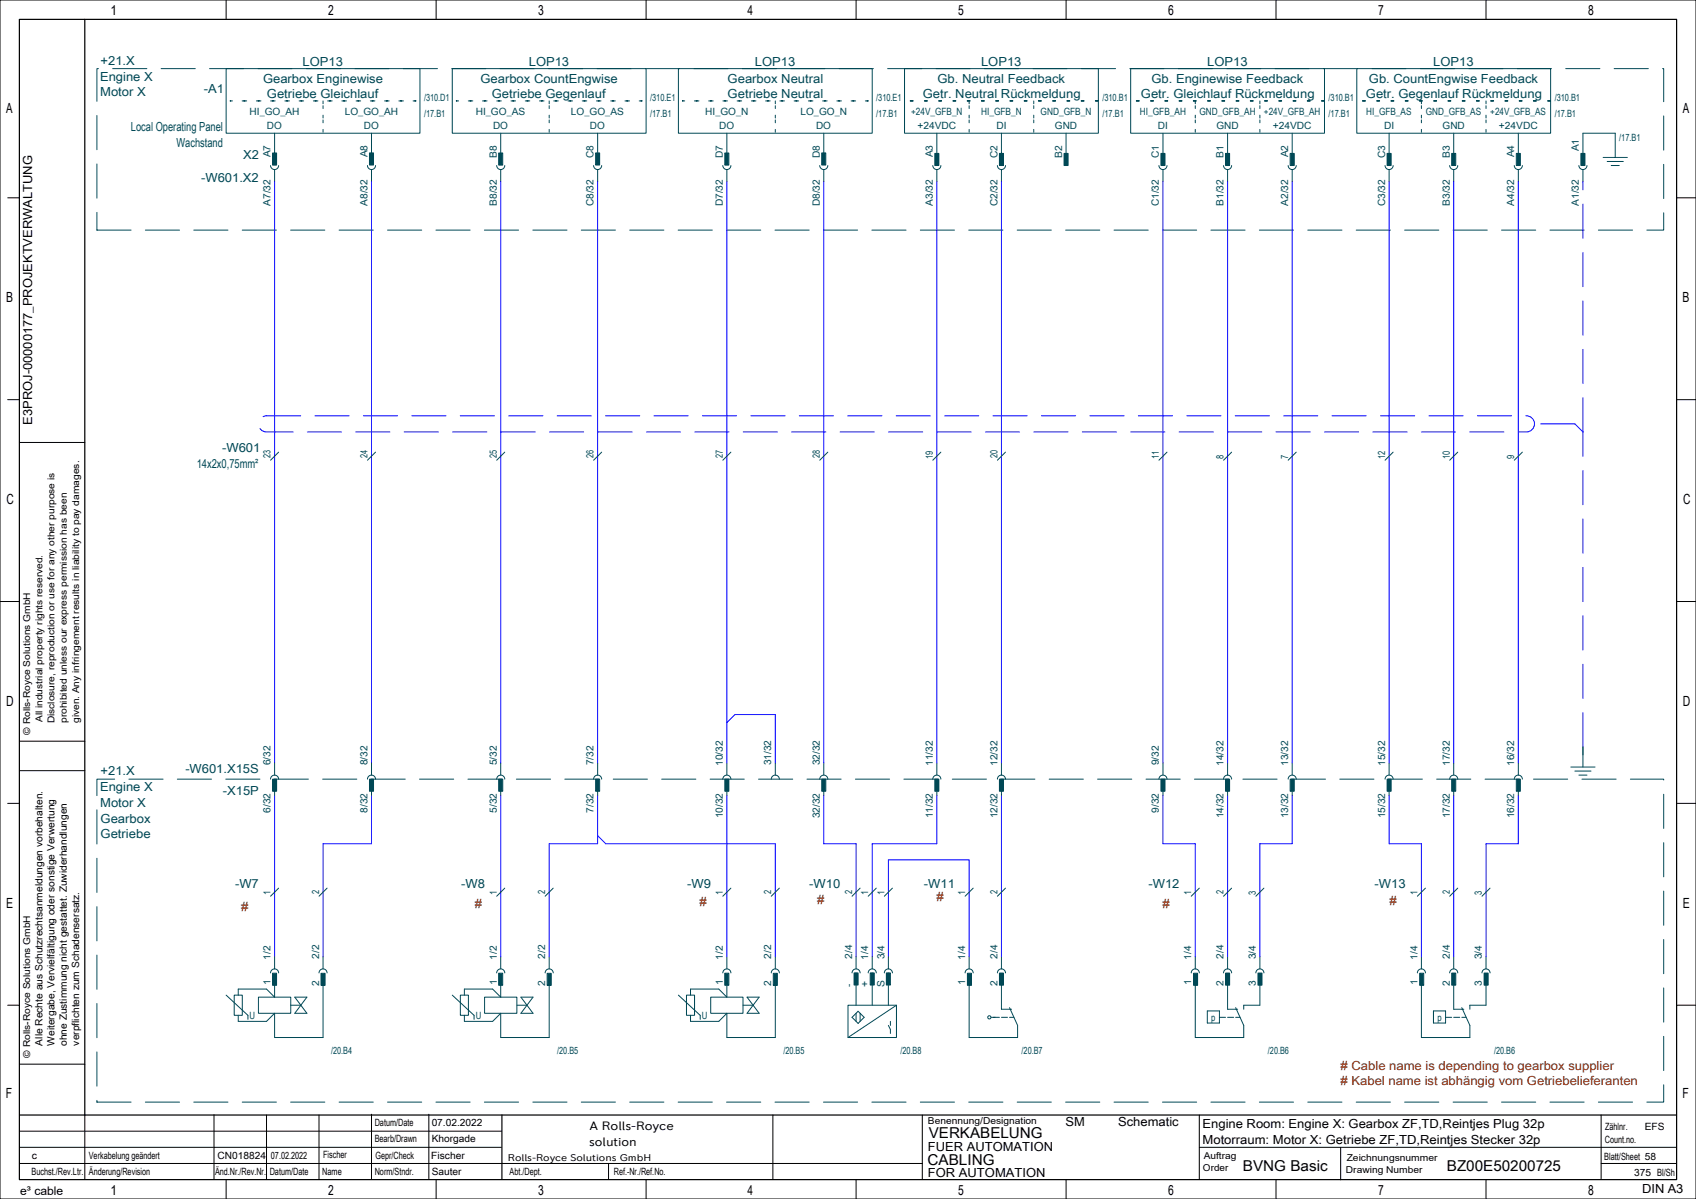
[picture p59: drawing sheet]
<svg xmlns="http://www.w3.org/2000/svg" width="420mm" height="297mm" viewBox="0 0 420 297" stroke-linecap="round" stroke-linejoin="round" font-family="sans-serif">
<defs><g id="words">
<g font-size="3.7">
<text x="230" y="282">VERKABELUNG</text>
<text x="229.7" y="288.5">CABLING</text>
<text x="307.8" y="290">BVNG Basic</text>
<text x="358.3" y="290">BZ00E50200725</text>
</g>
<g font-size="3.5">
<text x="27.3" y="3.8">1</text>
<text x="81.3" y="3.8">2</text>
<text x="133.3" y="3.8">3</text>
<text x="185.1" y="3.8">4</text>
<text x="237.3" y="3.8">5</text>
<text x="289.3" y="3.8">6</text>
<text x="341.3" y="3.8">7</text>
<text x="393.3" y="3.8">8</text>
<text x="1.5" y="28.1">A</text>
<text x="416.7" y="28.1">A</text>
<text x="1.5" y="74.9">B</text>
<text x="416.7" y="74.9">B</text>
<text x="1.6" y="124.9">C</text>
<text x="416.8" y="124.9">C</text>
<text x="1.5" y="174.9">D</text>
<text x="416.7" y="174.9">D</text>
<text x="1.5" y="224.9">E</text>
<text x="416.7" y="224.9">E</text>
<text x="1.5" y="271.9">F</text>
<text x="416.7" y="271.9">F</text>
<text x="27.3" y="296">1</text>
<text x="81.3" y="296">2</text>
<text x="133.3" y="296">3</text>
<text x="185.1" y="296">4</text>
<text x="237.3" y="296">5</text>
<text x="289.3" y="296">6</text>
<text x="341.3" y="296">7</text>
<text x="393.3" y="296">8</text>
</g>
<g font-size="3.1" fill="#004855">
<text x="24.9" y="16">+21.X</text>
<text x="75" y="16.2">LOP13</text>
<text x="131" y="16.2">LOP13</text>
<text x="187" y="16.2">LOP13</text>
<text x="242.9" y="16.2">LOP13</text>
<text x="298.9" y="16.2">LOP13</text>
<text x="355" y="16.2">LOP13</text>
<text x="24.8" y="20">Engine X</text>
<text x="24.8" y="23.9">Motor X</text>
<text x="50.5" y="23">-A1</text>
<text x="65.1" y="20.5">Gearbox Enginewise</text>
<text x="119" y="20.5">Gearbox CountEngwise</text>
<text x="180.2" y="20.5">Gearbox Neutral</text>
<text x="232.1" y="20.5">Gb. Neutral Feedback</text>
<text x="285.1" y="20.5">Gb. Enginewise Feedback</text>
<text x="339" y="20.5">Gb. CountEngwise Feedback</text>
<text x="66.1" y="24.4">Getriebe Gleichlauf</text>
<text x="121.8" y="24.4">Getriebe Gegenlauf</text>
<text x="180.2" y="24.4">Getriebe Neutral</text>
<text x="228.5" y="24.4">Getr. Neutral Rückmeldung</text>
<text x="282.5" y="24.4">Getr. Gleichlauf Rückmeldung</text>
<text x="338.3" y="24.4">Getr. Gegenlauf Rückmeldung</text>
<text x="32.4" y="32.5">Local Operating Panel</text>
<text x="43.7" y="36.4">Wachstand</text>
<text x="60.2" y="39.5">X2</text>
<text x="49.8" y="45">-W601.X2</text>
<text x="55" y="112">-W601</text>
<text x="48.7" y="116">14x2x0,75mm²</text>
<text x="45.9" y="191.5">-W601.X15S</text>
<text x="24.8" y="196">Engine X</text>
<text x="24.9" y="192">+21.X</text>
<text x="55.2" y="197">-X15P</text>
<text x="24.8" y="199.9">Motor X</text>
<text x="24.9" y="203.7">Gearbox</text>
<text x="24.9" y="207.6">Getriebe</text>
<text x="58.2" y="220">-W7</text>
<text x="114.2" y="220">-W8</text>
<text x="170.2" y="220">-W9</text>
<text x="200.4" y="220">-W10</text>
<text x="228.8" y="220">-W11</text>
<text x="284.4" y="220">-W12</text>
<text x="340.4" y="220">-W13</text>
</g>
<g font-size="3.1">
<text x="8" y="105.2" transform="rotate(-90 8 105.2)">E3PROJ-00000177_PROJEKTVERWALTUNG</text>
<text x="263.9" y="279">SM</text>
<text x="276.9" y="279">Schematic</text>
<text x="297.8" y="279.5">Engine Room: Engine X: Gearbox ZF,TD,Reintjes Plug 32p</text>
<text x="229.8" y="285">FUER AUTOMATION</text>
<text x="297.8" y="283.4">Motorraum: Motor X: Getriebe ZF,TD,Reintjes Stecker 32p</text>
<text x="229.8" y="291.5">FOR AUTOMATION</text>
<text x="406.7" y="295.5">DIN A3</text>
</g>
<g font-size="3.1" fill="#6d2400">
<text x="59.7" y="225.7">#</text>
<text x="117.6" y="224.8">#</text>
<text x="173.2" y="224.5">#</text>
<text x="202.4" y="223.9">#</text>
<text x="231.9" y="223.1">#</text>
<text x="287.9" y="225">#</text>
<text x="344.1" y="224.2">#</text>
</g>
<g font-size="3.1" fill="#912400">
<text x="332" y="265"># Cable name is depending to gearbox supplier</text>
<text x="332" y="268.9"># Kabel name ist abhängig vom Getriebelieferanten</text>
</g>
<g font-size="3">
<text x="146" y="280">A Rolls-Royce</text>
<text x="145.9" y="284">solution</text>
</g>
<text font-size="2.9" x="5" y="296">e³ cable</text>
<g font-size="2.5" fill="#004855">
<text x="61.8" y="28.5">HI_GO_AH</text>
<text x="85.4" y="28.5">LO_GO_AH</text>
<text x="105" y="25">/310.D1</text>
<text x="105" y="29">/17.B1</text>
<text x="117.8" y="28.5">HI_GO_AS</text>
<text x="141.4" y="28.5">LO_GO_AS</text>
<text x="161" y="25">/310.E1</text>
<text x="161" y="29">/17.B1</text>
<text x="174.7" y="28.5">HI_GO_N</text>
<text x="198.3" y="28.5">LO_GO_N</text>
<text x="217" y="25">/310.E1</text>
<text x="217" y="29">/17.B1</text>
<text x="225.7" y="28.5">+24V_GFB_N</text>
<text x="242.9" y="28.5">HI_GFB_N</text>
<text x="257.7" y="28.5">GND_GFB_N</text>
<text x="273" y="25">/310.B1</text>
<text x="273" y="29">/17.B1</text>
<text x="282.3" y="28.5">HI_GFB_AH</text>
<text x="297" y="28.5">GND_GFB_AH</text>
<text x="313" y="28.5">+24V_GFB_AH</text>
<text x="329" y="25">/310.B1</text>
<text x="329" y="29">/17.B1</text>
<text x="338.3" y="28.5">HI_GFB_AS</text>
<text x="353.1" y="28.5">GND_GFB_AS</text>
<text x="369.1" y="28.5">+24V_GFB_AS</text>
<text x="385" y="25">/310.B1</text>
<text x="385" y="29">/17.B1</text>
<text x="66.1" y="32">DO</text>
<text x="90.1" y="32">DO</text>
<text x="122.1" y="32">DO</text>
<text x="146.1" y="32">DO</text>
<text x="178.1" y="32">DO</text>
<text x="202.1" y="32">DO</text>
<text x="227.2" y="32">+24VDC</text>
<text x="246.8" y="32">DI</text>
<text x="261.2" y="32">GND</text>
<text x="286.8" y="32">DI</text>
<text x="301.3" y="32">GND</text>
<text x="315.2" y="32">+24VDC</text>
<text x="342.8" y="32">DI</text>
<text x="357.3" y="32">GND</text>
<text x="371.2" y="32">+24VDC</text>
<text x="401" y="35">/17.B1</text>
<text x="67" y="39" transform="rotate(-90 67 39)">A7</text>
<text x="91" y="39" transform="rotate(-90 91 39)">A8</text>
<text x="123" y="39.2" transform="rotate(-90 123 39.2)">B8</text>
<text x="147" y="39.1" transform="rotate(-90 147 39.1)">C8</text>
<text x="179" y="39.2" transform="rotate(-90 179 39.2)">D7</text>
<text x="203" y="39.2" transform="rotate(-90 203 39.2)">D8</text>
<text x="231" y="39" transform="rotate(-90 231 39)">A3</text>
<text x="247" y="39.1" transform="rotate(-90 247 39.1)">C2</text>
<text x="263" y="39.2" transform="rotate(-90 263 39.2)">B2</text>
<text x="287" y="39.1" transform="rotate(-90 287 39.1)">C1</text>
<text x="303" y="39.2" transform="rotate(-90 303 39.2)">B1</text>
<text x="319" y="39" transform="rotate(-90 319 39)">A2</text>
<text x="343" y="39.1" transform="rotate(-90 343 39.1)">C3</text>
<text x="359" y="39.2" transform="rotate(-90 359 39.2)">B3</text>
<text x="375" y="39" transform="rotate(-90 375 39)">A4</text>
<text x="391" y="37.5" transform="rotate(-90 391 37.5)">A1</text>
<text x="67" y="51" transform="rotate(-90 67 51)">A7/32</text>
<text x="91" y="51" transform="rotate(-90 91 51)">A8/32</text>
<text x="123" y="51" transform="rotate(-90 123 51)">B8/32</text>
<text x="147" y="51.1" transform="rotate(-90 147 51.1)">C8/32</text>
<text x="179" y="51.1" transform="rotate(-90 179 51.1)">D7/32</text>
<text x="203" y="51.1" transform="rotate(-90 203 51.1)">D8/32</text>
<text x="231" y="51" transform="rotate(-90 231 51)">A3/32</text>
<text x="247" y="51.1" transform="rotate(-90 247 51.1)">C2/32</text>
<text x="287" y="51.1" transform="rotate(-90 287 51.1)">C1/32</text>
<text x="303" y="51" transform="rotate(-90 303 51)">B1/32</text>
<text x="319" y="51" transform="rotate(-90 319 51)">A2/32</text>
<text x="343" y="51.1" transform="rotate(-90 343 51.1)">C3/32</text>
<text x="359" y="51" transform="rotate(-90 359 51)">B3/32</text>
<text x="375" y="51" transform="rotate(-90 375 51)">A4/32</text>
<text x="391" y="51" transform="rotate(-90 391 51)">A1/32</text>
<text x="67" y="113.5" transform="rotate(-90 67 113.5)">23</text>
<text x="91" y="113.5" transform="rotate(-90 91 113.5)">24</text>
<text x="123" y="113.5" transform="rotate(-90 123 113.5)">25</text>
<text x="147" y="113.5" transform="rotate(-90 147 113.5)">26</text>
<text x="179" y="113.5" transform="rotate(-90 179 113.5)">27</text>
<text x="203" y="113.5" transform="rotate(-90 203 113.5)">28</text>
<text x="231" y="113.7" transform="rotate(-90 231 113.7)">19</text>
<text x="247" y="113.5" transform="rotate(-90 247 113.5)">20</text>
<text x="287" y="113.7" transform="rotate(-90 287 113.7)">11</text>
<text x="303" y="113.6" transform="rotate(-90 303 113.6)">8</text>
<text x="319" y="113.6" transform="rotate(-90 319 113.6)">7</text>
<text x="343" y="113.7" transform="rotate(-90 343 113.7)">12</text>
<text x="359" y="113.7" transform="rotate(-90 359 113.7)">10</text>
<text x="375" y="113.6" transform="rotate(-90 375 113.6)">9</text>
<text x="67" y="189.6" transform="rotate(-90 67 189.6)">6/32</text>
<text x="91" y="189.6" transform="rotate(-90 91 189.6)">8/32</text>
<text x="123" y="189.6" transform="rotate(-90 123 189.6)">5/32</text>
<text x="147" y="189.6" transform="rotate(-90 147 189.6)">7/32</text>
<text x="179" y="189.7" transform="rotate(-90 179 189.7)">10/32</text>
<text x="191" y="189.6" transform="rotate(-90 191 189.6)">31/32</text>
<text x="203" y="189.6" transform="rotate(-90 203 189.6)">32/32</text>
<text x="231" y="189.7" transform="rotate(-90 231 189.7)">11/32</text>
<text x="247" y="189.7" transform="rotate(-90 247 189.7)">12/32</text>
<text x="287" y="189.6" transform="rotate(-90 287 189.6)">9/32</text>
<text x="303" y="189.7" transform="rotate(-90 303 189.7)">14/32</text>
<text x="319" y="189.7" transform="rotate(-90 319 189.7)">13/32</text>
<text x="343" y="189.7" transform="rotate(-90 343 189.7)">15/32</text>
<text x="359" y="189.7" transform="rotate(-90 359 189.7)">17/32</text>
<text x="375" y="189.7" transform="rotate(-90 375 189.7)">16/32</text>
<text x="67" y="201.3" transform="rotate(-90 67 201.3)">6/32</text>
<text x="91" y="201.3" transform="rotate(-90 91 201.3)">8/32</text>
<text x="123" y="201.3" transform="rotate(-90 123 201.3)">5/32</text>
<text x="147" y="201.3" transform="rotate(-90 147 201.3)">7/32</text>
<text x="179" y="202.7" transform="rotate(-90 179 202.7)">10/32</text>
<text x="203" y="202.7" transform="rotate(-90 203 202.7)">32/32</text>
<text x="231" y="202.7" transform="rotate(-90 231 202.7)">11/32</text>
<text x="247" y="202.7" transform="rotate(-90 247 202.7)">12/32</text>
<text x="287" y="201.3" transform="rotate(-90 287 201.3)">9/32</text>
<text x="303" y="202.7" transform="rotate(-90 303 202.7)">14/32</text>
<text x="319" y="202.7" transform="rotate(-90 319 202.7)">13/32</text>
<text x="343" y="202.7" transform="rotate(-90 343 202.7)">15/32</text>
<text x="359" y="202.7" transform="rotate(-90 359 202.7)">17/32</text>
<text x="375" y="202.7" transform="rotate(-90 375 202.7)">16/32</text>
<text x="67" y="221.7" transform="rotate(-90 67 221.7)">1</text>
<text x="79" y="221.5" transform="rotate(-90 79 221.5)">2</text>
<text x="123" y="221.7" transform="rotate(-90 123 221.7)">1</text>
<text x="135" y="221.5" transform="rotate(-90 135 221.5)">2</text>
<text x="179" y="221.7" transform="rotate(-90 179 221.7)">1</text>
<text x="191" y="221.5" transform="rotate(-90 191 221.5)">2</text>
<text x="211" y="221.5" transform="rotate(-90 211 221.5)">2</text>
<text x="215" y="221.7" transform="rotate(-90 215 221.7)">1</text>
<text x="219" y="221.7" transform="rotate(-90 219 221.7)">1</text>
<text x="239" y="221.7" transform="rotate(-90 239 221.7)">1</text>
<text x="247" y="221.5" transform="rotate(-90 247 221.5)">2</text>
<text x="295" y="221.7" transform="rotate(-90 295 221.7)">1</text>
<text x="303" y="221.5" transform="rotate(-90 303 221.5)">2</text>
<text x="311" y="221.6" transform="rotate(-90 311 221.6)">3</text>
<text x="351" y="221.7" transform="rotate(-90 351 221.7)">1</text>
<text x="359" y="221.5" transform="rotate(-90 359 221.5)">2</text>
<text x="367" y="221.6" transform="rotate(-90 367 221.6)">3</text>
<text x="67" y="237.7" transform="rotate(-90 67 237.7)">1/2</text>
<text x="79" y="237.5" transform="rotate(-90 79 237.5)">2/2</text>
<text x="123" y="237.7" transform="rotate(-90 123 237.7)">1/2</text>
<text x="135" y="237.5" transform="rotate(-90 135 237.5)">2/2</text>
<text x="179" y="237.7" transform="rotate(-90 179 237.7)">1/2</text>
<text x="191" y="237.5" transform="rotate(-90 191 237.5)">2/2</text>
<text x="211" y="237.5" transform="rotate(-90 211 237.5)">2/4</text>
<text x="215" y="237.7" transform="rotate(-90 215 237.7)">1/4</text>
<text x="219" y="237.6" transform="rotate(-90 219 237.6)">3/4</text>
<text x="239" y="237.7" transform="rotate(-90 239 237.7)">1/4</text>
<text x="247" y="237.5" transform="rotate(-90 247 237.5)">2/4</text>
<text x="295" y="237.7" transform="rotate(-90 295 237.7)">1/4</text>
<text x="303" y="237.5" transform="rotate(-90 303 237.5)">2/4</text>
<text x="311" y="237.6" transform="rotate(-90 311 237.6)">3/4</text>
<text x="351" y="237.7" transform="rotate(-90 351 237.7)">1/4</text>
<text x="359" y="237.5" transform="rotate(-90 359 237.5)">2/4</text>
<text x="367" y="237.6" transform="rotate(-90 367 237.6)">3/4</text>
<text x="67" y="244" transform="rotate(-90 67 244)">1</text>
<text x="79" y="244.3" transform="rotate(-90 79 244.3)">2</text>
<text x="123" y="244" transform="rotate(-90 123 244)">1</text>
<text x="135" y="244.3" transform="rotate(-90 135 244.3)">2</text>
<text x="179" y="244" transform="rotate(-90 179 244)">1</text>
<text x="191" y="244.3" transform="rotate(-90 191 244.3)">2</text>
<text x="211" y="244.5" transform="rotate(-90 211 244.5)">-</text>
<text x="215" y="244.6" transform="rotate(-90 215 244.6)">+</text>
<text x="219" y="244.6" transform="rotate(-90 219 244.6)">S</text>
<text x="239" y="244" transform="rotate(-90 239 244)">1</text>
<text x="247" y="244.3" transform="rotate(-90 247 244.3)">2</text>
<text x="295" y="244" transform="rotate(-90 295 244)">1</text>
<text x="303" y="244.3" transform="rotate(-90 303 244.3)">2</text>
<text x="311" y="244.3" transform="rotate(-90 311 244.3)">3</text>
<text x="351" y="244" transform="rotate(-90 351 244)">1</text>
<text x="359" y="244.3" transform="rotate(-90 359 244.3)">2</text>
<text x="367" y="244.3" transform="rotate(-90 367 244.3)">3</text>
<text x="61.8" y="252.5">U</text>
<text x="117.8" y="252.5">U</text>
<text x="173.8" y="252.5">U</text>
<text x="300" y="252.8">p</text>
<text x="356" y="252.8">p</text>
<text x="82" y="261">/20.B4</text>
<text x="138" y="261">/20.B5</text>
<text x="194" y="261">/20.B5</text>
<text x="223" y="261">/20.B8</text>
<text x="253" y="261">/20.B7</text>
<text x="314" y="261">/20.B6</text>
<text x="370" y="261">/20.B6</text>
</g>
<g font-size="2.5">
<text x="10.5" y="259" transform="rotate(-90 10.5 259)">Alle Rechte aus Schutzrechtsanmeldungen vorbehalten.</text>
<text x="13.5" y="259" transform="rotate(-90 13.5 259)">Weitergabe, Vervielfältigung oder sonstige Verwertung</text>
<text x="16.6" y="259.1" transform="rotate(-90 16.6 259.1)">ohne Zustimmung nicht gestattet. Zuwiderhandlungen</text>
<text x="19.6" y="259" transform="rotate(-90 19.6 259)">verpflichten zum Schadensersatz.</text>
<text x="92.8" y="279">Datum/Date</text>
<text x="106.9" y="279">07.02.2022</text>
<text x="397.5" y="280">Zählnr.</text>
<text x="407.3" y="280">EFS</text>
<text x="7.9" y="287">c</text>
<text x="22" y="287">Verkabelung geändert</text>
<text x="53.9" y="287">CN018824</text>
<text x="67.1" y="287">07.02.2022</text>
<text x="80" y="286.8">Fischer</text>
<text x="92.8" y="283">Bearb/Drawn</text>
<text x="93" y="287">Gepr/Check</text>
<text x="106.8" y="287">Fischer</text>
<text x="106.9" y="283">Khorgade</text>
<text x="397.3" y="287.3">Blatt/Sheet 58</text>
<text x="397.4" y="283">Count.no.</text>
<text x="7.8" y="291">Buchst./Rev.Ltr.</text>
<text x="22" y="291">Änderung/Revision</text>
<text x="53.3" y="291">Änd.Nr./Rev.Nr.</text>
<text x="66.8" y="291">Datum/Date</text>
<text x="79.8" y="291">Name</text>
<text x="92.8" y="291">Norm/Stndr.</text>
<text x="106.9" y="291">Sauter</text>
<text x="126.2" y="291">Abt./Dept.</text>
<text x="152" y="291">Ref.-Nr./Ref.No.</text>
<text x="404.7" y="291.2">375 Bl/Sh</text>
</g>
<text font-size="2.4" x="125.8" y="287.5">Rolls-Royce Solutions GmbH</text>
<g font-size="2.3">
<text x="10.5" y="178.9" transform="rotate(-90 10.5 178.9)">All industrial property rights reserved.</text>
<text x="13.5" y="179.2" transform="rotate(-90 13.5 179.2)">Disclosure, reproduction or use for any other purpose is</text>
<text x="16.6" y="179.1" transform="rotate(-90 16.6 179.1)">prohibited unless our express permission has been</text>
<text x="19.6" y="179.1" transform="rotate(-90 19.6 179.1)">given. Any infringement results in liability to pay damages.</text>
<text x="7.5" y="182" transform="rotate(-90 7.5 182)">© Rolls-Royce Solutions GmbH</text>
<text x="7.5" y="262" transform="rotate(-90 7.5 262)">© Rolls-Royce Solutions GmbH</text>
<text x="229.8" y="278.5">Benennung/Designation</text>
<text x="298.1" y="287">Auftrag</text>
<text x="333.5" y="287.5">Zeichnungsnummer</text>
<text x="297.9" y="290">Order</text>
<text x="333.3" y="290.5">Drawing Number</text>
</g>
</g></defs>
<g fill="none" stroke="#000" stroke-width=".25">
<path d="M0 0h420v297h-420zM56 0v4.8M108 0v4.8M160 0v4.8M212 0v4.8M264 0v4.8M316 0v4.8M368 0v4.8M1.9 49h2.9M415.2 49h4.8M1.9 99h2.9M415.2 99h4.8"/>
<path d="M4.8 109.6h16.2M0 149h4.8M415.2 149h4.7M1.9 199h2.9M4.8 190.9h16.2M4.8 183.6h16.2M415.2 199h4.8M1.9 249h2.9M415.2 249h4.8M4.8 263.6h16.2M21 276.2v16M53 276.1v16"/>
<path d="M66 276.2v16M79 276.2v16M92 276v16M106.2 276v16M191.4 276.2v16M228.4 276.2v16M297 276.2v16M396.5 276.2v15.8M4.8 284.2h119.4M4.8 288.2h223.6M4.8 280.2h119.4M56 292.2v4.8"/>
<path d="M108 292.2v4.8M150.7 288.2v4M160 292.2v4.8M212 292.2v4.8M264 292.2v4.8M297 284.2h118.2M316 292.2v4.8M332 284.3v8M368 292.2v4.8M396.5 288.2h18.7"/>
</g>
<path d="M4.8 4.8h410.4v287.4h-410.4zM21 4.8v271.4M4.8 276.2h410.4M124.3 276.2v15.9" fill="none" stroke="#000" stroke-width=".3"/>
<path d="M24 17h388v40h-388zM24 193h388v80h-388zM74.5 249h-2.5M130.5 249h-2.5M186.5 249h-2.5" fill="none" stroke="#004855" stroke-width=".25" stroke-dasharray="8.5 3.5"/>
<g fill="none" stroke="#004855" stroke-width=".25">
<path d="M56 17h48v16h-48zM112 17h48v16h-48zM168 17h48v16h-48zM224 17h48v16h-48zM280 17h48v16h-48zM336 17h48v16h-48zM68 33v7M92 33v7M124 33v7M148 33v7M180 33v7M204 33v7"/>
<path d="M232 33v7M248 33v7M264 33v7M288 33v7M304 33v7M320 33v7M344 33v7M360 33v7M376 33v7M392 38v-5h8v6M397 39h6M67 41a1 1 0 0 0 1 1 1 1 0 0 0 1-1"/>
<path d="M68 42v3M91 41a1 1 0 0 0 1 1 1 1 0 0 0 1-1M92 42v3M123 41a1 1 0 0 0 1 1 1 1 0 0 0 1-1M124 42v3M147 41a1 1 0 0 0 1 1 1 1 0 0 0 1-1M148 42v3M179 41a1 1 0 0 0 1 1 1 1 0 0 0 1-1M180 42v3M203 41a1 1 0 0 0 1 1 1 1 0 0 0 1-1M204 42v3M231 41a1 1 0 0 0 1 1 1 1 0 0 0 1-1"/>
<path d="M232 42v3M247 41a1 1 0 0 0 1 1 1 1 0 0 0 1-1M248 42v3M287 41a1 1 0 0 0 1 1 1 1 0 0 0 1-1M288 42v3M303 41a1 1 0 0 0 1 1 1 1 0 0 0 1-1M304 42v3M319 41a1 1 0 0 0 1 1 1 1 0 0 0 1-1M320 42v3M343 41a1 1 0 0 0 1 1 1 1 0 0 0 1-1M344 42v3M359 41a1 1 0 0 0 1 1 1 1 0 0 0 1-1"/>
<path d="M360 42v3M375 41a1 1 0 0 0 1 1 1 1 0 0 0 1-1M376 42v3M391 41a1 1 0 0 0 1 1 1 1 0 0 0 1-1M392 42v3M398 40h4M399 41h2M69 112l-2 2M93 112l-2 2M125 112l-2 2M149 112l-2 2M181 112l-2 2"/>
<path d="M205 112l-2 2M233 112l-2 2M249 112l-2 2M289 112l-2 2M305 112l-2 2M321 112l-2 2M345 112l-2 2M361 112l-2 2M377 112l-2 2M67 193a1 1 0 0 1 1-1 1 1 0 0 1 1 1M68 189v3M68 196v1"/>
<path d="M91 193a1 1 0 0 1 1-1 1 1 0 0 1 1 1M92 189v3M92 196v1M123 193a1 1 0 0 1 1-1 1 1 0 0 1 1 1M124 189v3M124 196v1M147 193a1 1 0 0 1 1-1 1 1 0 0 1 1 1M148 189v3M148 196v1M179 193a1 1 0 0 1 1-1 1 1 0 0 1 1 1M180 189v3M180 196v1"/>
<path d="M191 193a1 1 0 0 1 1-1 1 1 0 0 1 1 1M192 189v3M203 193a1 1 0 0 1 1-1 1 1 0 0 1 1 1M204 189v3M204 196v1M231 193a1 1 0 0 1 1-1 1 1 0 0 1 1 1M232 189v3M232 196v1M247 193a1 1 0 0 1 1-1 1 1 0 0 1 1 1M248 189v3M248 196v1M287 193a1 1 0 0 1 1-1 1 1 0 0 1 1 1"/>
<path d="M288 189v3M288 196v1M303 193a1 1 0 0 1 1-1 1 1 0 0 1 1 1M304 189v3M304 196v1M319 193a1 1 0 0 1 1-1 1 1 0 0 1 1 1M320 189v3M320 196v1M343 193a1 1 0 0 1 1-1 1 1 0 0 1 1 1M344 189v3M344 196v1M359 193a1 1 0 0 1 1-1 1 1 0 0 1 1 1"/>
<path d="M360 189v3M360 196v1M375 193a1 1 0 0 1 1-1 1 1 0 0 1 1 1M376 189v3M376 196v1M389 190h6M390 191h4M391 192h2M392 185v5M69 220l-2 2M81 220l-2 2M125 220l-2 2"/>
<path d="M137 220l-2 2M181 220l-2 2M193 220l-2 2M213 220l-2 2M217 220l-2 2M221 220l-2 2M241 220l-2 2M249 220l-2 2M297 220l-2 2M305 220l-2 2M313 220l-2 2M353 220l-2 2"/>
<path d="M361 220l-2 2M369 220l-2 2M68 237v3M80 237v3M124 237v3M136 237v3M180 237v3M192 237v3M212 237v3M216 237v3M220 237v3M240 237v3"/>
<path d="M248 237v3M296 237v3M304 237v3M312 237v3M352 237v3M360 237v3M368 237v3M56 246.5l5.4 5v1M58 246.5h2v5h-2zM64 247h8v4h-8zM67 241a1 1 0 0 1 1-1 1 1 0 0 1 1 1M68 242v5l-2-2h-7v1.5"/>
<path d="M73 247l3 4h-3l3-4zM79 241a1 1 0 0 1 1-1 1 1 0 0 1 1 1M80 242v15h-12v-6l-2 2h-7v-1.5M112 246.5l5.4 5v1M114 246.5h2v5h-2zM120 247h8v4h-8zM123 241a1 1 0 0 1 1-1 1 1 0 0 1 1 1M124 242v5l-2-2h-7v1.5M129 247h3l-3 4h3zM135 241a1 1 0 0 1 1-1 1 1 0 0 1 1 1M136 242v15h-12v-6l-2 2h-7v-1.5M168 246.5l5.4 5v1"/>
<path d="M170 246.5h2v5h-2zM176 247h8v4h-8zM179 241a1 1 0 0 1 1-1 1 1 0 0 1 1 1M180 242v5l-2-2h-7v1.5M185 247h3l-3 4h3zM191 241a1 1 0 0 1 1-1 1 1 0 0 1 1 1M192 242v15h-12v-6l-2 2h-7v-1.5M210 249h12v8h-12zM211 241a1 1 0 0 1 1-1 1 1 0 0 1 1 1M211 252l1.5-1.5 1.5 1.5-1.5 1.5zM212 241v8M212 251v2"/>
<path d="M213 251v2M215 241a1 1 0 0 1 1-1 1 1 0 0 1 1 1M216 241v8M219 241a1 1 0 0 1 1-1 1 1 0 0 1 1 1M220 254l.5 1v1M220 241v8M220.5 253v1M222 249l-12 8M239 241a1 1 0 0 1 1-1 1 1 0 0 1 1 1M240 244v13h12v-3l-2-4.4M245.5 252h2M247 241a1 1 0 0 1 1-1 1 1 0 0 1 1 1"/>
<path d="M248 243v7h2.5M248 252h1.5M250 252h1.1M295 241a1 1 0 0 1 1-1 1 1 0 0 1 1 1M296 244v13h12v-3l-2-4.4M299 250.4h3v3h-3zM302 252h1.5M303 241a1 1 0 0 1 1-1 1 1 0 0 1 1 1M304 243v7h2.5M304 252h1.5M306 252h1.1M311 241a1 1 0 0 1 1-1 1 1 0 0 1 1 1"/>
<path d="M312 244v5h-4v1M351 241a1 1 0 0 1 1-1 1 1 0 0 1 1 1M352 244v13h12v-3l-2-4.4M355 250.4h3v3h-3zM358 252h1.5M359 241a1 1 0 0 1 1-1 1 1 0 0 1 1 1M360 243v7h2.5M360 252h1.5M362 252h1.1M367 241a1 1 0 0 1 1-1 1 1 0 0 1 1 1M368 244v5h-4v1"/>
<circle cx="245" cy="252" r=".4"/>
</g>
<path d="M66 103h312a2 2 0 0 1 2 2 2 2 0 0 1-2 2h-312a2 2 0 0 1-2-2 2 2 0 0 1 2-2M390 105h-10M392 107l-2-2M392 107v-62M392 185v-78" fill="none" stroke="#00f" stroke-width=".25" stroke-dasharray="8.5 3.5"/>
<g fill="none" stroke="#00f" stroke-width=".25">
<path d="M68 45v144M92 45v144M124 45v144M148 45v144M180 45v144M204 45v144M232 45v144M248 45v144M288 45v144M304 45v144M320 45v144M344 45v144"/>
<path d="M360 45v144M376 45v144M180 179l2-2h10v12M68 197v40M92 197v12h-12v28M124 197v40M148 197v12h-12v28M180 197v40M204 197v12h8v28M232 197v12h-16v28M248 197v40M288 197v12h8v28"/>
<path d="M304 197v40M320 197v12h-8v28M344 197v12h8v28M360 197v40M376 197v12h-8v28M148 207l2 2h42v28M220 237v-24h20v24"/>
</g>
<g fill="none" stroke="#004855" stroke-width=".25" stroke-dasharray=".7 2.8">
<path d="M57 25h46zM80 25v8zM113 25h46zM136 25v8zM169 25h46zM192 25v8zM224 25h48zM240 25v8zM256 25v8zM280 25h48zM296 25v8zM312 25v8z"/>
<path d="M336 25h48zM352 25v8zM368 25v8z"/>
</g>
<g fill="#004855" stroke="#004855" stroke-width=".25">
<path d="M67.5 37.9h1v3h-1z" fill-rule="evenodd"/>
<path d="M91.5 37.9h1v3h-1z" fill-rule="evenodd"/>
<path d="M123.5 37.9h1v3h-1z" fill-rule="evenodd"/>
<path d="M147.5 37.9h1v3h-1z" fill-rule="evenodd"/>
<path d="M287.5 38h1v3h-1z" fill-rule="evenodd"/>
<path d="M303.5 38h1v3h-1z" fill-rule="evenodd"/>
<path d="M319.5 38h1v3h-1z" fill-rule="evenodd"/>
<path d="M343.5 38h1v3h-1z" fill-rule="evenodd"/>
<path d="M359.5 38h1v3h-1z" fill-rule="evenodd"/>
<path d="M375.5 38h1v3h-1z" fill-rule="evenodd"/>
<path d="M391.5 38h1v3h-1z" fill-rule="evenodd"/>
<path d="M231.5 38h1v3h-1z" fill-rule="evenodd"/>
<path d="M247.5 38h1v3h-1z" fill-rule="evenodd"/>
<path d="M263.5 38h1v3h-1z" fill-rule="evenodd"/>
<path d="M179.5 37.9h1v3h-1z" fill-rule="evenodd"/>
<path d="M203.5 37.9h1v3h-1z" fill-rule="evenodd"/>
<path d="M67.5 241.1h1v3h-1z" fill-rule="evenodd"/>
<path d="M79.5 241.1h1v3h-1z" fill-rule="evenodd"/>
<path d="M179.5 241.1h1v3h-1z" fill-rule="evenodd"/>
<path d="M191.5 241.1h1v3h-1z" fill-rule="evenodd"/>
<path d="M351.6 241.1h1v3h-1z" fill-rule="evenodd"/>
<path d="M359.5 241h1v3h-1z" fill-rule="evenodd"/>
<path d="M367.5 241h1v3h-1z" fill-rule="evenodd"/>
<path d="M211.5 241h1v3h-1z" fill-rule="evenodd"/>
<path d="M215.5 241h1v3h-1z" fill-rule="evenodd"/>
<path d="M219.5 241h1v3h-1z" fill-rule="evenodd"/>
<path d="M123.5 241.1h1v3h-1z" fill-rule="evenodd"/>
<path d="M135.5 241.1h1v3h-1z" fill-rule="evenodd"/>
<path d="M295.6 241.1h1v3h-1z" fill-rule="evenodd"/>
<path d="M303.5 241h1v3h-1z" fill-rule="evenodd"/>
<path d="M311.5 241h1v3h-1z" fill-rule="evenodd"/>
<path d="M123.5 193h1v3h-1z" fill-rule="evenodd"/>
<path d="M67.5 193h1v3h-1z" fill-rule="evenodd"/>
<path d="M147.5 193h1v3h-1z" fill-rule="evenodd"/>
<path d="M91.5 193h1v3h-1z" fill-rule="evenodd"/>
<path d="M287.5 193h1v3h-1z" fill-rule="evenodd"/>
<path d="M179.5 193h1v3h-1z" fill-rule="evenodd"/>
<path d="M231.5 193h1v3h-1z" fill-rule="evenodd"/>
<path d="M247.5 193h1v3h-1z" fill-rule="evenodd"/>
<path d="M319.5 193h1v3h-1z" fill-rule="evenodd"/>
<path d="M303.5 193h1v3h-1z" fill-rule="evenodd"/>
<path d="M343.5 193h1v3h-1z" fill-rule="evenodd"/>
<path d="M375.5 193h1v3h-1z" fill-rule="evenodd"/>
<path d="M203.5 193h1v3h-1z" fill-rule="evenodd"/>
<path d="M359.5 193h1v3h-1z" fill-rule="evenodd"/>
<path d="M239.6 241.1h1v3h-1z" fill-rule="evenodd"/>
<path d="M247.5 241h1v3h-1z" fill-rule="evenodd"/>
</g>
<use href="#words"/>
</svg>
